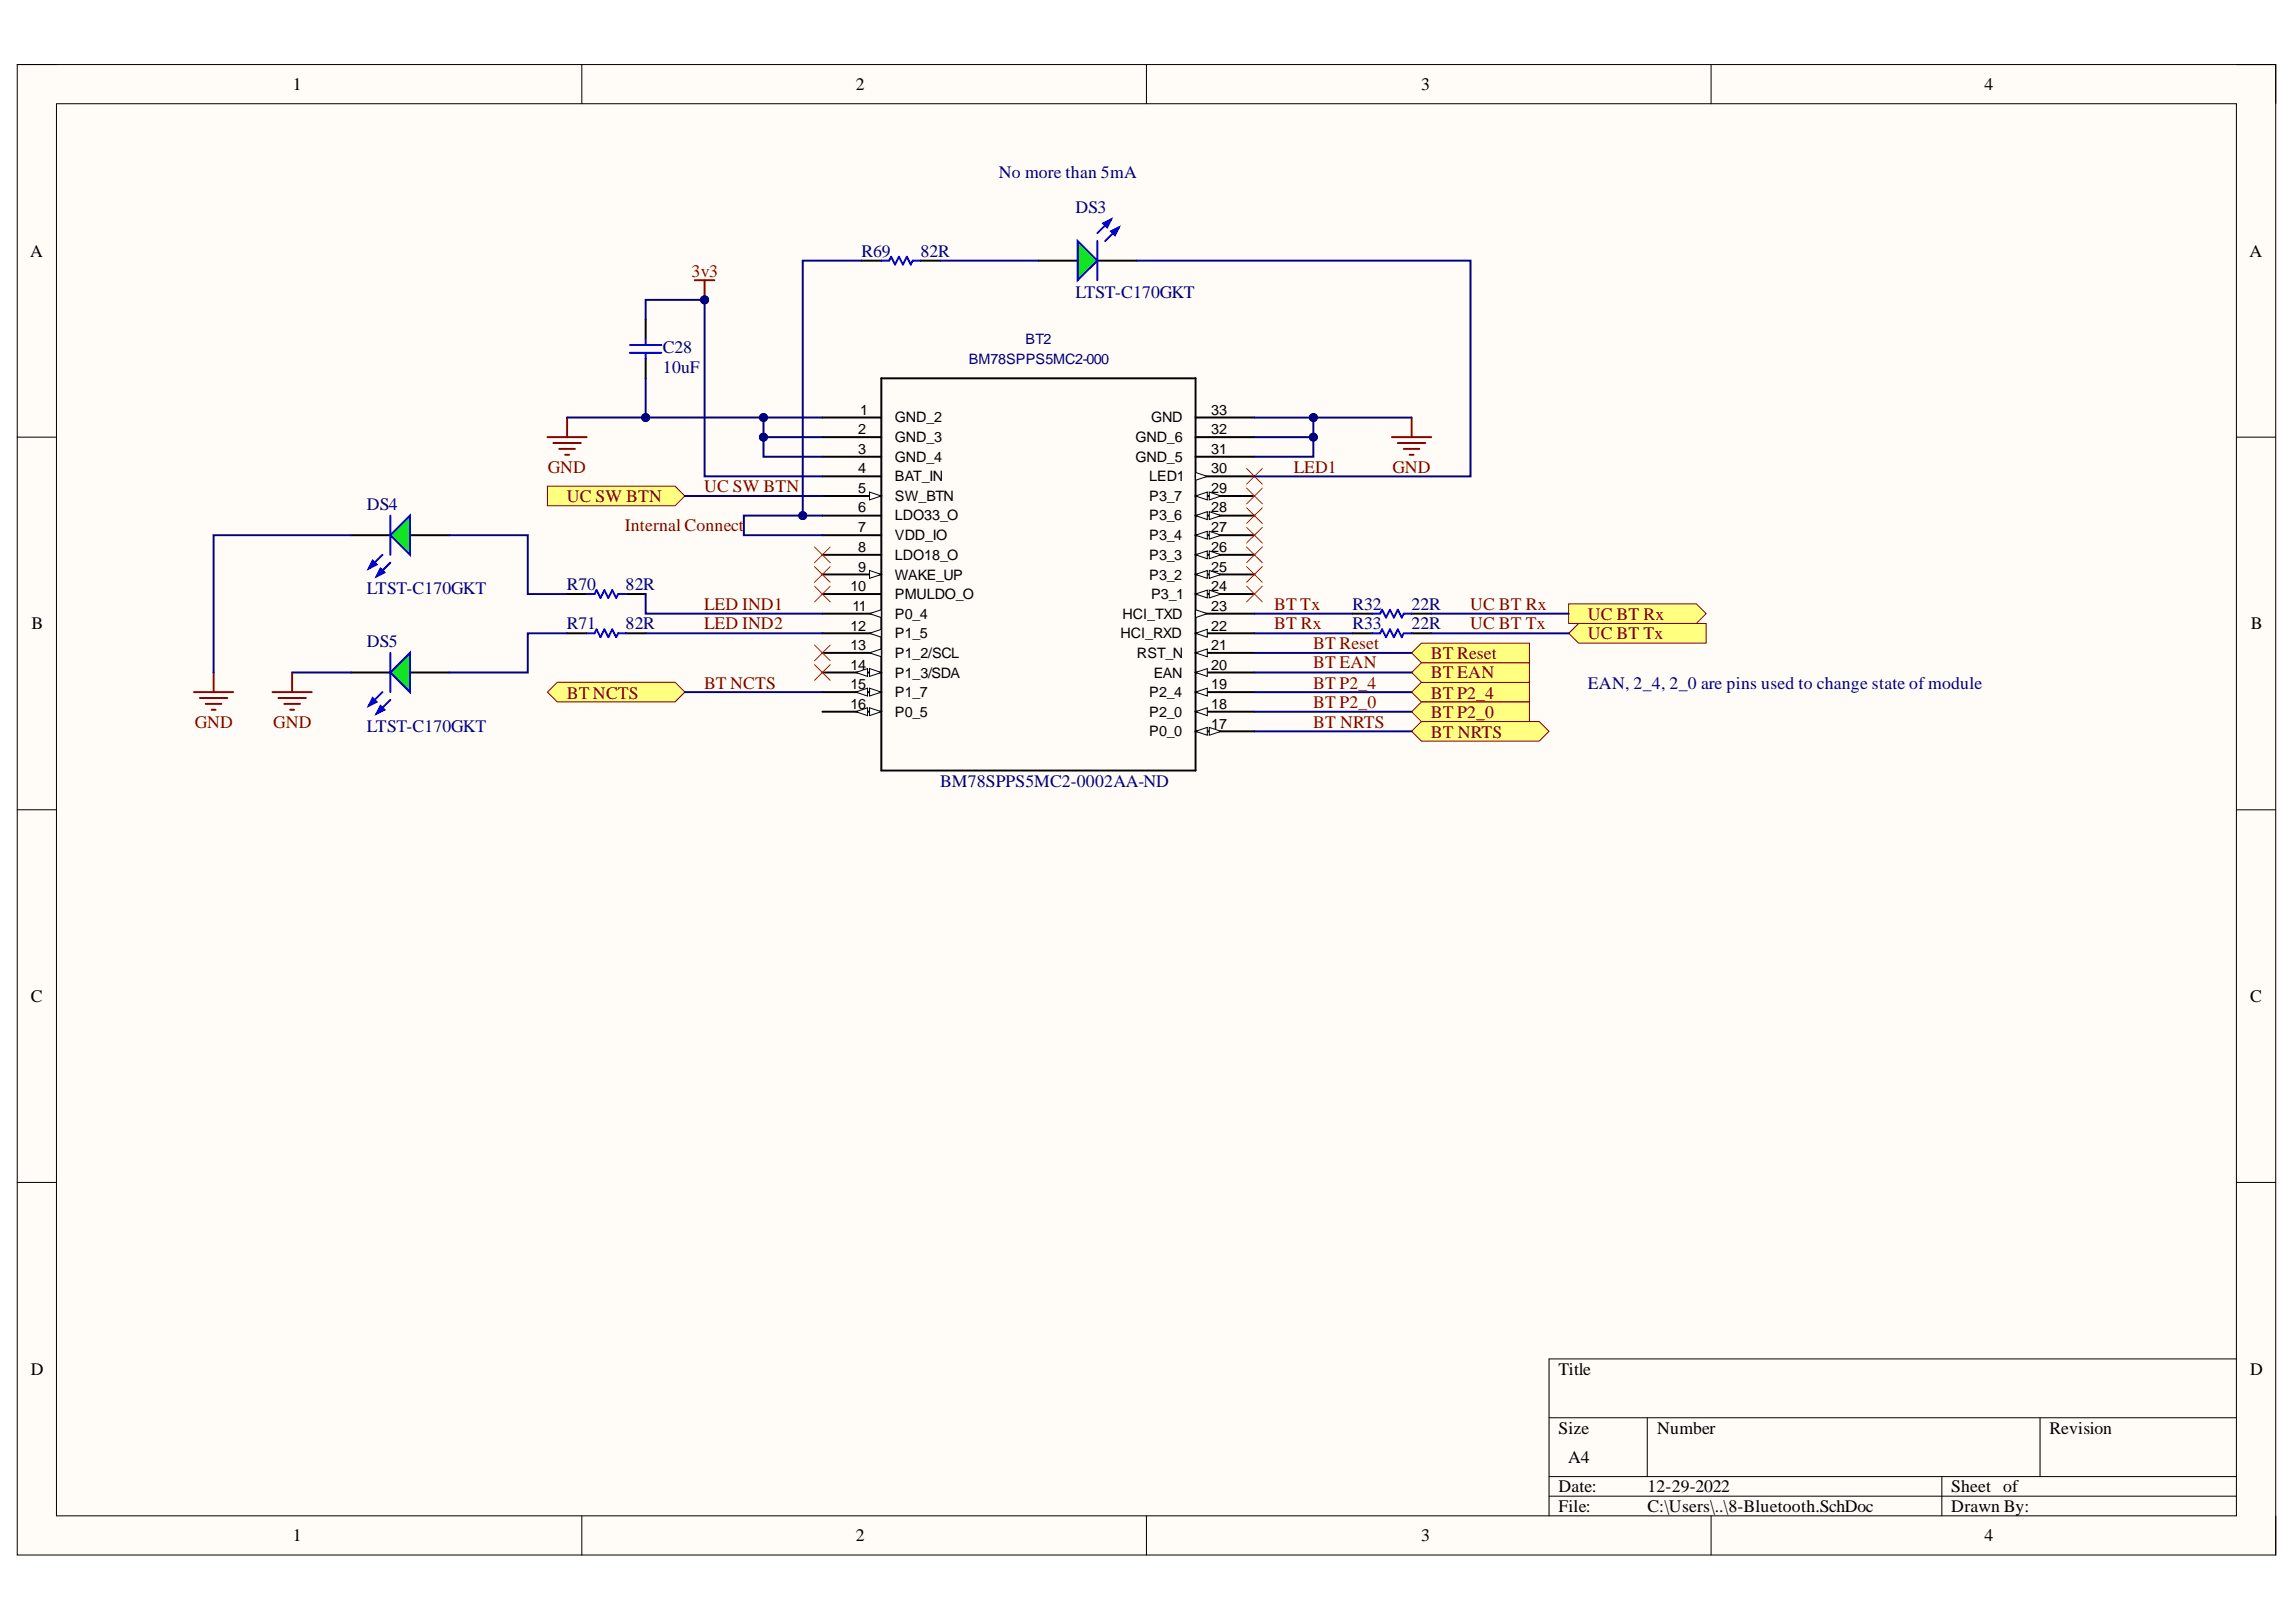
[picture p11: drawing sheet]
<svg xmlns="http://www.w3.org/2000/svg" width="297mm" height="210mm" viewBox="0 0 297 210" stroke-linecap="round" stroke-linejoin="round" font-family="sans-serif">
<defs><g id="words">
<g font-size="2.3">
<text x="37.9" y="11.7">1</text>
<text x="110.7" y="11.7">2</text>
<text x="183.9" y="11.7">3</text>
<text x="256.8" y="11.7">4</text>
<text x="3.9" y="33.3">A</text>
<text x="291" y="33.3">A</text>
<text x="4.1" y="81.4">B</text>
<text x="291.2" y="81.4">B</text>
<text x="4" y="129.7">C</text>
<text x="291.1" y="129.7">C</text>
<text x="4" y="177.9">D</text>
<text x="201.6" y="177.9">Title</text>
<text x="291.1" y="177.9">D</text>
<text x="201.6" y="185.5">Size</text>
<text x="214.4" y="185.5">Number</text>
<text x="265.1" y="185.5">Revision</text>
<text x="202.9" y="189.3">A4</text>
<text x="201.6" y="193.1">Date:</text>
<text x="201.6" y="195.7">File:</text>
<text x="213.1" y="193.1">12-29-2022</text>
<text x="213.1" y="195.7">C:\Users\..\8-Bluetooth.SchDoc</text>
<text x="252.4" y="193.1">Sheet of</text>
<text x="252.4" y="195.7">Drawn By:</text>
<text x="37.9" y="199.5">1</text>
<text x="110.7" y="199.5">2</text>
<text x="183.9" y="199.5">3</text>
<text x="256.8" y="199.5">4</text>
</g>
<g font-size="2.3" fill="#000080">
<text x="129.2" y="23.1">No more than 5mA</text>
<text x="139.1" y="27.6">DS3</text>
<text x="111.5" y="33.3">R69</text>
<text x="119.1" y="33.3">82R</text>
<text x="139.1" y="38.6">LTST-C170GKT</text>
<text x="85.8" y="45.7">C28</text>
<text x="85.8" y="48.2">10uF</text>
<text x="47.4" y="66">DS4</text>
<text x="47.4" y="76.9">LTST-C170GKT</text>
<text x="73.3" y="76.4">R70</text>
<text x="80.9" y="76.4">82R</text>
<text x="47.4" y="83.7">DS5</text>
<text x="73.3" y="81.4">R71</text>
<text x="80.9" y="81.4">82R</text>
<text x="175" y="81.4">R33</text>
<text x="175" y="78.9">R32</text>
<text x="182.6" y="81.4">22R</text>
<text x="182.6" y="78.9">22R</text>
<text x="205.4" y="89.1">EAN, 2_4, 2_0 are pins used to change state of module</text>
<text x="47.4" y="94.7">LTST-C170GKT</text>
<text x="121.6" y="101.8">BM78SPPS5MC2-0002AA-ND</text>
</g>
<g font-size="2.3" fill="#800000">
<text x="89.5" y="35.8">3v3</text>
<text x="70.9" y="61.2">GND</text>
<text x="73.3" y="65">UC SW BTN</text>
<text x="91.1" y="63.7">UC SW BTN</text>
<text x="167.4" y="61.2">LED1</text>
<text x="180.1" y="61.2">GND</text>
<text x="80.9" y="68.8">Internal Connect</text>
<text x="91.1" y="78.9">LED IND1</text>
<text x="91.1" y="81.4">LED IND2</text>
<text x="164.8" y="81.4">BT Rx</text>
<text x="164.8" y="78.9">BT Tx</text>
<text x="169.9" y="84">BT Reset</text>
<text x="190.2" y="81.4">UC BT Tx</text>
<text x="190.2" y="78.9">UC BT Rx</text>
<text x="205.4" y="82.7">UC BT Tx</text>
<text x="205.4" y="80.2">UC BT Rx</text>
<text x="91.1" y="89.1">BT NCTS</text>
<text x="169.9" y="89.1">BT P2_4</text>
<text x="169.9" y="86.5">BT EAN</text>
<text x="185.1" y="87.8">BT EAN</text>
<text x="185.1" y="85.2">BT Reset</text>
<text x="25.2" y="94.2">GND</text>
<text x="35.4" y="94.2">GND</text>
<text x="73.3" y="90.4">BT NCTS</text>
<text x="169.9" y="94.2">BT NRTS</text>
<text x="169.9" y="91.7">BT P2_0</text>
<text x="185.1" y="95.5">BT NRTS</text>
<text x="185.1" y="90.4">BT P2_4</text>
<text x="185.1" y="92.9">BT P2_0</text>
</g>
<g font-size="1.9" fill="#000080">
<text x="125.3" y="47.1">BM78SPPS5MC2-000</text>
<text x="132.7" y="44.5">BT2</text>
</g>
<g font-size="1.9">
<text x="111.3" y="53.6">1</text>
<text x="156.7" y="53.6">33</text>
<text x="111" y="58.7">3</text>
<text x="111" y="56.2">2</text>
<text x="115.8" y="59.7">GND_4</text>
<text x="115.8" y="57.2">GND_3</text>
<text x="115.8" y="54.7">GND_2</text>
<text x="146.9" y="57.2">GND_6</text>
<text x="146.9" y="59.7">GND_5</text>
<text x="148.9" y="54.7">GND</text>
<text x="156.7" y="56.2">32</text>
<text x="156.7" y="58.7">31</text>
<text x="111" y="63.8">5</text>
<text x="111" y="61.3">4</text>
<text x="115.8" y="64.8">SW_BTN</text>
<text x="115.8" y="62.3">BAT_IN</text>
<text x="148.7" y="62.3">LED1</text>
<text x="148.7" y="64.8">P3_7</text>
<text x="156.7" y="61.3">30</text>
<text x="156.7" y="63.8">29</text>
<text x="111" y="71.5">8</text>
<text x="111" y="68.9">7</text>
<text x="111" y="66.3">6</text>
<text x="115.8" y="69.9">VDD_IO</text>
<text x="115.8" y="67.3">LDO33_O</text>
<text x="148.7" y="67.3">P3_6</text>
<text x="148.7" y="69.9">P3_4</text>
<text x="156.7" y="66.3">28</text>
<text x="156.7" y="68.9">27</text>
<text x="156.7" y="71.5">26</text>
<text x="110" y="76.5">10</text>
<text x="111" y="74">9</text>
<text x="115.8" y="77.6">PMULDO_O</text>
<text x="115.8" y="75">WAKE_UP</text>
<text x="115.8" y="72.5">LDO18_O</text>
<text x="148.7" y="72.5">P3_3</text>
<text x="148.7" y="75">P3_2</text>
<text x="148.9" y="77.6">P3_1</text>
<text x="156.7" y="74">25</text>
<text x="156.7" y="76.5">24</text>
<text x="110" y="81.6">12</text>
<text x="110.3" y="79.1">11</text>
<text x="115.8" y="82.6">P1_5</text>
<text x="115.8" y="80.1">P0_4</text>
<text x="145" y="82.6">HCI_RXD</text>
<text x="145.2" y="80.1">HCI_TXD</text>
<text x="156.7" y="79.1">23</text>
<text x="156.7" y="81.6">22</text>
<text x="110" y="89.2">15</text>
<text x="110" y="86.7">14</text>
<text x="110" y="84.1">13</text>
<text x="115.8" y="87.7">P1_3/SDA</text>
<text x="115.8" y="85.2">P1_2/SCL</text>
<text x="147.1" y="85.2">RST_N</text>
<text x="149.3" y="87.7">EAN</text>
<text x="156.7" y="84.1">21</text>
<text x="156.7" y="86.7">20</text>
<text x="156.7" y="89.2">19</text>
<text x="110" y="91.7">16</text>
<text x="115.8" y="92.8">P0_5</text>
<text x="115.8" y="90.2">P1_7</text>
<text x="148.7" y="90.2">P2_4</text>
<text x="148.7" y="92.8">P2_0</text>
<text x="148.7" y="95.3">P0_0</text>
<text x="156.7" y="91.7">18</text>
<text x="156.7" y="94.3">17</text>
</g>
</g></defs>
<path d="M2.2 8.4h292.2v192.8h-292.2z" fill-rule="evenodd" fill="#fffcf8"/>
<path d="M2.2 8.4h292.2v192.8h-292.2z" fill="none" stroke="#000" stroke-width=".13"/>
<path d="M7.3 13.4h282v182.8h-282z" fill-rule="evenodd" fill="#fffcf8"/>
<g fill="none" stroke="#000" stroke-width=".13">
<path d="M2.2 8.3h5.1M7.3 13.4h282v182.8h-282zM75.3 8.3v5.1M148.3 8.3v5.1M221.4 8.4v5M289.3 8.4h5.1v5M2.2 56.6h5.1M289.3 56.6h5.1M2.2 104.8h5.1M289.3 104.8h5.1M2.2 153h5.1M289.3 153h5.1"/>
<path d="M289.3 175.9h-88.9v20.3M75.3 196.2v5M148.3 196.2v5M200.4 183.5h88.9M200.4 191.1h88.9M200.4 193.6h88.9M213.1 183.5v7.6M221.4 196.2v5M251.2 191.1v5.1M263.9 183.5v7.6M294.4 196.2v5"/>
</g>
<path d="M114 49h40.7v50.7h-40.7zM154.7 54h7.6M154.7 56.6h7.6M154.7 59.1h7.6M154.7 61.6h7.6" fill="none" stroke="#000" stroke-width=".25"/>
<path d="M154.7 61.1l1.5 .5-1.5 .6z" fill="#f8fcff"/>
<path d="M154.7 61.1l1.5 .5-1.5 .6z" fill="none" stroke="#000" stroke-width=".13"/>
<path d="M154.7 64.2h7.6" fill="none" stroke="#000" stroke-width=".25"/>
<path d="M154.7 64.2l1.5-.5v1z" fill="#f8fcff"/>
<path d="M154.7 64.2l1.5-.5v1z" fill="none" stroke="#000" stroke-width=".13"/>
<path d="M156.4 63.7l1.6 .5-1.6 .5z" fill="#f8fcff"/>
<path d="M156.4 63.7l1.6 .5-1.6 .5z" fill="none" stroke="#000" stroke-width=".13"/>
<path d="M154.7 66.7h7.6" fill="none" stroke="#000" stroke-width=".25"/>
<path d="M154.7 66.7l1.5-.5v1z" fill="#f8fcff"/>
<path d="M154.7 66.7l1.5-.5v1z" fill="none" stroke="#000" stroke-width=".13"/>
<path d="M156.4 66.2l1.6 .5-1.6 .5z" fill="#f8fcff"/>
<path d="M156.4 66.2l1.6 .5-1.6 .5z" fill="none" stroke="#000" stroke-width=".13"/>
<path d="M154.7 69.3h7.6" fill="none" stroke="#000" stroke-width=".25"/>
<path d="M154.7 69.3l1.5-.5v1z" fill="#f8fcff"/>
<path d="M154.7 69.3l1.5-.5v1z" fill="none" stroke="#000" stroke-width=".13"/>
<path d="M156.4 68.8l1.6 .5-1.6 .5z" fill="#f8fcff"/>
<path d="M156.4 68.8l1.6 .5-1.6 .5z" fill="none" stroke="#000" stroke-width=".13"/>
<path d="M154.7 71.8h7.6" fill="none" stroke="#000" stroke-width=".25"/>
<path d="M154.7 71.8l1.5-.5v1z" fill="#f8fcff"/>
<path d="M154.7 71.8l1.5-.5v1z" fill="none" stroke="#000" stroke-width=".13"/>
<path d="M156.4 71.3l1.6 .5-1.6 .5z" fill="#f8fcff"/>
<path d="M156.4 71.3l1.6 .5-1.6 .5z" fill="none" stroke="#000" stroke-width=".13"/>
<path d="M154.7 74.3h7.6" fill="none" stroke="#000" stroke-width=".25"/>
<path d="M154.7 74.3l1.5-.5v1z" fill="#f8fcff"/>
<path d="M154.7 74.3l1.5-.5v1z" fill="none" stroke="#000" stroke-width=".13"/>
<path d="M156.4 73.8l1.6 .5-1.6 .5z" fill="#f8fcff"/>
<path d="M156.4 73.8l1.6 .5-1.6 .5z" fill="none" stroke="#000" stroke-width=".13"/>
<path d="M154.7 76.9h7.6" fill="none" stroke="#000" stroke-width=".25"/>
<path d="M154.7 76.9l1.5-.5v1z" fill="#f8fcff"/>
<path d="M154.7 76.9l1.5-.5v1z" fill="none" stroke="#000" stroke-width=".13"/>
<path d="M156.4 76.4l1.6 .5-1.6 .5z" fill="#f8fcff"/>
<path d="M156.4 76.4l1.6 .5-1.6 .5z" fill="none" stroke="#000" stroke-width=".13"/>
<path d="M154.7 79.4h7.6" fill="none" stroke="#000" stroke-width=".25"/>
<path d="M154.7 78.9l1.5 .5-1.5 .5z" fill="#f8fcff"/>
<path d="M154.7 78.9l1.5 .5-1.5 .5z" fill="none" stroke="#000" stroke-width=".13"/>
<path d="M154.7 82h7.6" fill="none" stroke="#000" stroke-width=".25"/>
<path d="M154.7 82l1.5-.6v1.1z" fill="#f8fcff"/>
<path d="M154.7 82l1.5-.6v1.1z" fill="none" stroke="#000" stroke-width=".13"/>
<path d="M154.7 84.5h7.6" fill="none" stroke="#000" stroke-width=".25"/>
<path d="M154.7 84.5l1.5-.5v1z" fill="#f8fcff"/>
<path d="M154.7 84.5l1.5-.5v1z" fill="none" stroke="#000" stroke-width=".13"/>
<path d="M154.7 87h7.6" fill="none" stroke="#000" stroke-width=".25"/>
<path d="M154.7 87l1.5-.5v1z" fill="#f8fcff"/>
<path d="M154.7 87l1.5-.5v1z" fill="none" stroke="#000" stroke-width=".13"/>
<path d="M154.7 89.6h7.6" fill="none" stroke="#000" stroke-width=".25"/>
<path d="M154.7 89.6l1.5-.5v1z" fill="#f8fcff"/>
<path d="M154.7 89.6l1.5-.5v1z" fill="none" stroke="#000" stroke-width=".13"/>
<path d="M154.7 92.1h7.6" fill="none" stroke="#000" stroke-width=".25"/>
<path d="M154.7 92.1l1.5-.5v1z" fill="#f8fcff"/>
<path d="M154.7 92.1l1.5-.5v1z" fill="none" stroke="#000" stroke-width=".13"/>
<path d="M154.7 94.6h7.6" fill="none" stroke="#000" stroke-width=".25"/>
<path d="M154.7 94.6l1.5-.5v1z" fill="#f8fcff"/>
<path d="M154.7 94.6l1.5-.5v1z" fill="none" stroke="#000" stroke-width=".13"/>
<path d="M156.4 94.1l1.6 .5-1.6 .5z" fill="#f8fcff"/>
<path d="M156.4 94.1l1.6 .5-1.6 .5z" fill="none" stroke="#000" stroke-width=".13"/>
<path d="M106.4 92.1h7.6" fill="none" stroke="#000" stroke-width=".25"/>
<path d="M112.5 91.6l1.5 .5-1.5 .5z" fill="#f8fcff"/>
<path d="M112.5 91.6l1.5 .5-1.5 .5z" fill="none" stroke="#000" stroke-width=".13"/>
<path d="M110.7 92.1l1.5-.5v1z" fill="#f8fcff"/>
<path d="M110.7 92.1l1.5-.5v1z" fill="none" stroke="#000" stroke-width=".13"/>
<path d="M106.4 89.6h7.6" fill="none" stroke="#000" stroke-width=".25"/>
<path d="M112.5 89.1l1.5 .5-1.5 .5z" fill="#f8fcff"/>
<path d="M112.5 89.1l1.5 .5-1.5 .5z" fill="none" stroke="#000" stroke-width=".13"/>
<path d="M110.7 89.6l1.5-.5v1z" fill="#f8fcff"/>
<path d="M110.7 89.6l1.5-.5v1z" fill="none" stroke="#000" stroke-width=".13"/>
<path d="M106.4 87h7.6" fill="none" stroke="#000" stroke-width=".25"/>
<path d="M112.5 86.5l1.5 .5-1.5 .5z" fill="#f8fcff"/>
<path d="M112.5 86.5l1.5 .5-1.5 .5z" fill="none" stroke="#000" stroke-width=".13"/>
<path d="M110.7 87l1.5-.5v1z" fill="#f8fcff"/>
<path d="M110.7 87l1.5-.5v1z" fill="none" stroke="#000" stroke-width=".13"/>
<path d="M106.4 84.5h7.6" fill="none" stroke="#000" stroke-width=".25"/>
<path d="M112.5 84.5l1.5-.5v1z" fill="#f8fcff"/>
<path d="M112.5 84.5l1.5-.5v1z" fill="none" stroke="#000" stroke-width=".13"/>
<path d="M106.4 82h7.6" fill="none" stroke="#000" stroke-width=".25"/>
<path d="M112.5 82l1.5-.6v1.1z" fill="#f8fcff"/>
<path d="M112.5 82l1.5-.6v1.1z" fill="none" stroke="#000" stroke-width=".13"/>
<path d="M106.4 79.4h7.6" fill="none" stroke="#000" stroke-width=".25"/>
<path d="M112.5 79.4l1.5-.5v1z" fill="#f8fcff"/>
<path d="M112.5 79.4l1.5-.5v1z" fill="none" stroke="#000" stroke-width=".13"/>
<path d="M106.4 76.9h7.6M106.4 74.3h7.6" fill="none" stroke="#000" stroke-width=".25"/>
<path d="M112.5 73.8l1.5 .5-1.5 .5z" fill="#f8fcff"/>
<path d="M112.5 73.8l1.5 .5-1.5 .5z" fill="none" stroke="#000" stroke-width=".13"/>
<path d="M106.4 71.8h7.6M106.4 69.3h7.6M106.4 66.7h7.6M106.4 64.2h7.6" fill="none" stroke="#000" stroke-width=".25"/>
<path d="M112.5 63.7l1.5 .5-1.5 .5z" fill="#f8fcff"/>
<path d="M112.5 63.7l1.5 .5-1.5 .5z" fill="none" stroke="#000" stroke-width=".13"/>
<path d="M106.4 59.1h7.6M106.4 56.6h7.6M106.4 54h7.6M106.4 61.6h7.6" fill="none" stroke="#000" stroke-width=".25"/>
<path d="M89.9 36.3h2.5M91.2 36.3v2.5M70.8 56.6h5.1M71.6 57.3h3.5M72.4 58.1h2M73.1 58.9h.5M73.4 54v2.6M180.1 56.6h5.1M180.8 57.3h3.6M181.6 58.1h2M182.4 58.9h.5M182.6 54v2.6" fill="none" stroke="#800000" stroke-width=".25"/>
<circle cx="91.1" cy="38.8" r=".51" fill="#000080"/>
<circle cx="91.1" cy="38.8" r=".51" fill="none" stroke="#000080" stroke-width=".13"/>
<path d="M83.5 41.3v2.6M83.5 46.4v2.6" fill="none" stroke="#000" stroke-width=".25"/>
<path d="M81.5 44.6h4.1M81.5 45.7h4.1M83.5 43.9v.7M83.5 45.7v.7" fill="none" stroke="#00f" stroke-width=".25"/>
<path d="M70.8 62.9h16.5l1.3 1.3-1.3 1.3h-16.5z" fill-rule="evenodd" fill="#ffff80"/>
<path d="M70.8 62.9h16.5l1.3 1.3-1.3 1.3h-16.5z" fill="none" stroke="#800000" stroke-width=".13"/>
<path d="M105.4 70.8l2 2M105.4 75.9l2 2M107.4 70.8l-2 2M107.4 75.9l-2 2M105.4 83.5l2 2M105.4 86l2 2M107.4 83.5l-2 2M107.4 86l-2 2" fill="none" stroke="#f00" stroke-width=".13"/>
<path d="M72.1 88.3h15.2l1.3 1.3-1.3 1.2h-15.2l-1.3-1.2z" fill-rule="evenodd" fill="#ffff80"/>
<path d="M72.1 88.3h15.2l1.3 1.3-1.3 1.2h-15.2l-1.3-1.2z" fill="none" stroke="#800000" stroke-width=".13"/>
<path d="M182.6 94.6l1.3-1.2h15.2l1.3 1.2-1.3 1.3h-15.2z" fill-rule="evenodd" fill="#ffff80"/>
<path d="M182.6 94.6l1.3-1.2h15.2l1.3 1.2-1.3 1.3h-15.2z" fill="none" stroke="#800000" stroke-width=".13"/>
<path d="M202.9 82l1.3-1.3h16.5v2.5h-16.5z" fill-rule="evenodd" fill="#ffff80"/>
<path d="M202.9 82l1.3-1.3h16.5v2.5h-16.5z" fill="none" stroke="#800000" stroke-width=".13"/>
<path d="M175 82h2.5M182.6 82h2.6" fill="none" stroke="#000" stroke-width=".25"/>
<path d="M177.5 82h1.1l.2-.6 .5 1.1 .5-1.1 .5 1.1 .5-1.1 .6 1.1 .2-.5h1" fill="none" stroke="#00f" stroke-width=".25"/>
<path d="M202.9 78.1h16.6l1.2 1.3-1.2 1.3h-16.6z" fill-rule="evenodd" fill="#ffff80"/>
<path d="M202.9 78.1h16.6l1.2 1.3-1.2 1.3h-16.6z" fill="none" stroke="#800000" stroke-width=".13"/>
<path d="M175 79.4h2.5M182.6 79.4h2.6" fill="none" stroke="#000" stroke-width=".25"/>
<path d="M177.5 79.4h1.1l.2-.5 .5 1 .5-1 .5 1 .5-1 .6 1 .2-.5h1" fill="none" stroke="#00f" stroke-width=".25"/>
<path d="M183.9 88.3h14v2.5h-14l-1.3-1.2z" fill-rule="evenodd" fill="#ffff80"/>
<path d="M183.9 88.3h14v2.5h-14l-1.3-1.2z" fill="none" stroke="#800000" stroke-width=".13"/>
<path d="M182.6 92.1l1.3-1.3h14v2.6h-14z" fill-rule="evenodd" fill="#ffff80"/>
<path d="M182.6 92.1l1.3-1.3h14v2.6h-14z" fill="none" stroke="#800000" stroke-width=".13"/>
<path d="M182.6 87l1.3-1.2h14v2.5h-14z" fill-rule="evenodd" fill="#ffff80"/>
<path d="M182.6 87l1.3-1.2h14v2.5h-14z" fill="none" stroke="#800000" stroke-width=".13"/>
<path d="M182.6 84.5l1.3-1.3h14v2.6h-14z" fill-rule="evenodd" fill="#ffff80"/>
<path d="M182.6 84.5l1.3-1.3h14v2.6h-14z" fill="none" stroke="#800000" stroke-width=".13"/>
<g fill="none" stroke="#f00" stroke-width=".13">
<path d="M105.4 73.3l2 2.1M107.4 73.3l-2 2.1M161.3 60.6l2 2.1M161.3 63.2l2 2M161.3 65.7l2 2M161.3 68.2l2 2.1M161.3 70.8l2 2M161.3 73.3l2 2.1M161.3 75.9l2 2M163.3 60.6l-2 2.1M163.3 63.2l-2 2M163.3 65.7l-2 2"/>
<path d="M163.3 68.2l-2 2.1M163.3 70.8l-2 2M163.3 73.3l-2 2.1M163.3 75.9l-2 2"/>
</g>
<path d="M134.3 33.7h5.1M142 33.7h5" fill="none" stroke="#000" stroke-width=".25"/>
<path d="M139.4 31.2l2.6 2.5-2.6 2.6z" fill="#0f0"/>
<path d="M139.4 31.2l2.6 2.5-2.6 2.6zM143.7 28.4l-1.7 1.8M144.8 29.4l-1.8 1.8" fill="none" stroke="#00f" stroke-width=".25"/>
<path d="M143.7 29.9l1.1-.5-.5 1z" fill="#00f"/>
<path d="M143.7 29.9l1.1-.5-.5 1z" fill="none" stroke="#00f" stroke-width=".25"/>
<path d="M142.7 28.9l1-.5-.5 1z" fill="#00f"/>
<path d="M114 33.7h1l.3-.5 .5 1 .5-1 .5 1 .5-1 .5 1 .3-.5h1M142 31.2v5.1M142.7 28.9l1-.5-.5 1z" fill="none" stroke="#00f" stroke-width=".25"/>
<path d="M111.5 33.7h2.5M119.1 33.7h2.5M45.4 69.3h5.1M53 69.3h5.1" fill="none" stroke="#000" stroke-width=".25"/>
<path d="M50.5 69.3l2.5-2.6v5.1z" fill="#0f0"/>
<path d="M49.5 71.8l-1.8 1.8M50.5 69.3l2.5-2.6v5.1zM50.5 72.8l-1.8 1.8" fill="none" stroke="#00f" stroke-width=".25"/>
<path d="M48.2 72.6l.5 .5-1 .5z" fill="#00f"/>
<path d="M48.2 72.6l.5 .5-1 .5z" fill="none" stroke="#00f" stroke-width=".25"/>
<path d="M49.2 73.6l.5 .5-1 .5z" fill="#00f"/>
<path d="M49.2 73.6l.5 .5-1 .5zM50.5 66.7v5.1" fill="none" stroke="#00f" stroke-width=".25"/>
<path d="M45.4 87h5.1M53 87h5.1" fill="none" stroke="#000" stroke-width=".25"/>
<path d="M53 84.5v5.1l-2.5-2.6z" fill="#0f0"/>
<path d="M49.5 89.6l-1.8 1.7M50.5 90.6l-1.8 1.8M53 84.5v5.1l-2.5-2.6z" fill="none" stroke="#00f" stroke-width=".25"/>
<path d="M48.2 90.3l.5 .5-1 .5z" fill="#00f"/>
<path d="M48.2 90.3l.5 .5-1 .5z" fill="none" stroke="#00f" stroke-width=".25"/>
<path d="M49.2 91.3l.5 .5-1 .6z" fill="#00f"/>
<path d="M75.9 76.9h1l.3-.5 .5 1 .5-1 .5 1 .5-1 .5 1 .3-.5h1M49.2 91.3l.5 .5-1 .6zM50.5 84.5v5.1M75.9 82h1l.3-.6 .5 1.1 .5-1.1 .5 1.1 .5-1.1 .5 1.1 .3-.5h1" fill="none" stroke="#00f" stroke-width=".25"/>
<path d="M73.4 76.9h2.5M81 76.9h2.5M73.4 82h2.5M81 82h2.5" fill="none" stroke="#000" stroke-width=".25"/>
<path d="M25.1 89.6h5.1M25.9 90.3h3.5M26.6 91.1h2M27.4 91.8h.5M27.6 87v2.6M35.3 89.6h5M36 90.3h3.6M36.8 91.1h2M37.5 91.8h.5M37.8 87v2.6" fill="none" stroke="#800000" stroke-width=".25"/>
<path d="M98.8 54v2.6h7.6" fill="none" stroke="#000080" stroke-width=".25"/>
<circle cx="98.8" cy="56.6" r=".51" fill="#000080"/>
<circle cx="98.8" cy="56.6" r=".51" fill="none" stroke="#000080" stroke-width=".13"/>
<circle cx="98.8" cy="54" r=".51" fill="#000080"/>
<circle cx="98.8" cy="54" r=".51" fill="none" stroke="#000080" stroke-width=".13"/>
<path d="M98.8 56.6v2.5h7.6" fill="none" stroke="#000080" stroke-width=".25"/>
<circle cx="98.8" cy="56.6" r=".51" fill="#000080"/>
<circle cx="98.8" cy="56.6" r=".51" fill="none" stroke="#000080" stroke-width=".13"/>
<path d="M162.3 56.6h7.6" fill="none" stroke="#000080" stroke-width=".25"/>
<circle cx="169.9" cy="56.6" r=".51" fill="#000080"/>
<circle cx="169.9" cy="56.6" r=".51" fill="none" stroke="#000080" stroke-width=".13"/>
<path d="M91.2 38.8v22.8h15.2" fill="none" stroke="#000080" stroke-width=".25"/>
<circle cx="91.1" cy="38.8" r=".51" fill="#000080"/>
<circle cx="91.1" cy="38.8" r=".51" fill="none" stroke="#000080" stroke-width=".13"/>
<path d="M91.2 38.8h-7.7v2.5" fill="none" stroke="#000080" stroke-width=".25"/>
<circle cx="91.1" cy="38.8" r=".51" fill="#000080"/>
<circle cx="91.1" cy="38.8" r=".51" fill="none" stroke="#000080" stroke-width=".13"/>
<path d="M83.5 49v5" fill="none" stroke="#000080" stroke-width=".25"/>
<circle cx="83.5" cy="54" r=".51" fill="#000080"/>
<circle cx="83.5" cy="54" r=".51" fill="none" stroke="#000080" stroke-width=".13"/>
<path d="M111.5 33.7h-7.6v33M88.6 64.2h17.8M162.3 79.4h12.7M185.2 79.4h17.7M88.6 89.6h17.8M162.3 89.6h20.3M162.3 94.6h20.3M162.3 82h12.7M162.3 92.1h20.3M162.3 87h20.3M162.3 84.5h20.3M185.2 82h17.7" fill="none" stroke="#000080" stroke-width=".25"/>
<circle cx="103.9" cy="66.7" r=".51" fill="#000080"/>
<circle cx="103.9" cy="66.7" r=".51" fill="none" stroke="#000080" stroke-width=".13"/>
<path d="M121.6 33.7h12.7M147 33.7h43.2v28h-27.9M73.4 54h33M45.4 69.3h-17.8v17.7M58.1 69.3h10.2v7.6h5.1M83.5 76.9v2.5h22.9M37.8 87h7.6M83.5 82h22.9" fill="none" stroke="#000080" stroke-width=".25"/>
<circle cx="98.8" cy="54" r=".51" fill="#000080"/>
<circle cx="98.8" cy="54" r=".51" fill="none" stroke="#000080" stroke-width=".13"/>
<circle cx="83.5" cy="54" r=".51" fill="#000080"/>
<circle cx="83.5" cy="54" r=".51" fill="none" stroke="#000080" stroke-width=".13"/>
<path d="M106.4 66.7h-10.2v2.6h10.2" fill="none" stroke="#000080" stroke-width=".25"/>
<circle cx="103.9" cy="66.7" r=".51" fill="#000080"/>
<circle cx="103.9" cy="66.7" r=".51" fill="none" stroke="#000080" stroke-width=".13"/>
<path d="M169.9 54v5.1h-7.6" fill="none" stroke="#000080" stroke-width=".25"/>
<circle cx="169.9" cy="56.6" r=".51" fill="#000080"/>
<circle cx="169.9" cy="56.6" r=".51" fill="none" stroke="#000080" stroke-width=".13"/>
<circle cx="169.9" cy="54" r=".51" fill="#000080"/>
<circle cx="169.9" cy="54" r=".51" fill="none" stroke="#000080" stroke-width=".13"/>
<path d="M162.3 54h20.3" fill="none" stroke="#000080" stroke-width=".25"/>
<circle cx="169.9" cy="54" r=".51" fill="#000080"/>
<circle cx="169.9" cy="54" r=".51" fill="none" stroke="#000080" stroke-width=".13"/>
<path d="M73.4 82h-5.1v5h-10.2" fill="none" stroke="#000080" stroke-width=".25"/>
<use href="#words"/>
</svg>
